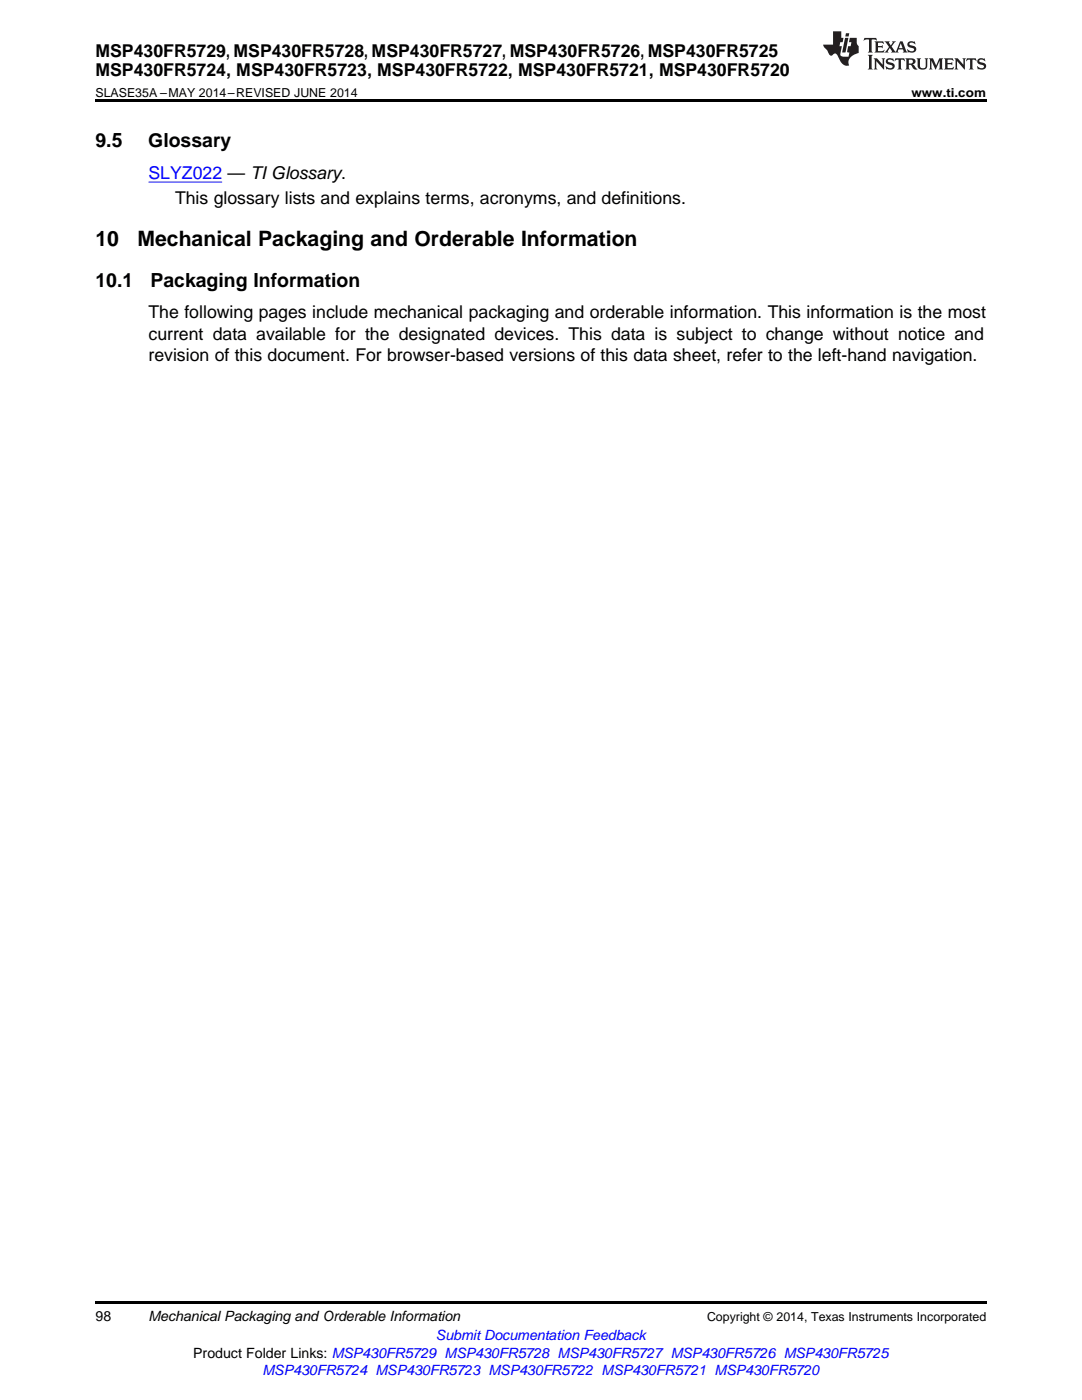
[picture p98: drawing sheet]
<svg xmlns="http://www.w3.org/2000/svg" width="216mm" height="279mm" viewBox="0 0 216 279" stroke-linecap="round" stroke-linejoin="round" font-family="sans-serif">
<defs><g id="words">
<g font-size="4.2">
<text x="19" y="49.1">10</text>
<text x="27.4" y="49.1">Mechanical Packaging and Orderable Information</text>
</g>
<g font-size="3.9">
<text x="19" y="29.3">9.5</text>
<text x="29.6" y="29.3">Glossary</text>
<text x="19" y="57.2">10.1</text>
<text x="30" y="57.2">Packaging Information</text>
</g>
<g font-size="3.5">
<text x="19" y="11.3">MSP430FR5729, MSP430FR5728, MSP430FR5727, MSP430FR5726, MSP430FR5725</text>
<text x="19" y="15.2">MSP430FR5724, MSP430FR5723, MSP430FR5722, MSP430FR5721, MSP430FR5720</text>
<text x="34.9" y="40.7">This glossary lists and explains terms, acronyms, and definitions.</text>
<text x="29.6" y="63.5">The following pages include mechanical packaging and orderable information. This information is the most</text>
<text x="29.6" y="67.8">current data available for the designated devices. This data is subject to change without notice and</text>
<text x="29.6" y="72">revision of this document. For browser-based versions of this data sheet, refer to the left-hand navigation.</text>
</g>
<text font-size="3.5" fill="#00f" x="29.6" y="35.6">SLYZ022 — TI Glossary.</text>
<g font-size="2.8">
<text x="19" y="263.6">98</text>
<text x="29.6" y="263.6">Mechanical Packaging and Orderable Information</text>
<text x="38.6" y="270.9">Product Folder Links: MSP430FR5729 MSP430FR5728 MSP430FR5727 MSP430FR5726 MSP430FR5725</text>
</g>
<g font-size="2.8" fill="#00f">
<text x="87" y="267.4">Submit Documentation Feedback</text>
<text x="52.4" y="274.5">MSP430FR5724 MSP430FR5723 MSP430FR5722 MSP430FR5721 MSP430FR5720</text>
</g>
<g font-size="2.5">
<text x="19" y="19.3">SLASE35A –MAY 2014–REVISED JUNE 2014</text>
<text x="181.9" y="19.3">www.ti.com</text>
<text x="141.1" y="263.6">Copyright © 2014, Texas Instruments Incorporated</text>
</g>
</g></defs>
<path d="M19 19.9h177.8v.5h-177.8zM19 259.7h177.8v.5h-177.8z" fill="#000"/>
<g fill="#231f20">
<path d="M172.5 7.6l-.1 .5 .4-.2h.6v.1v2.1l-.2 .4h.9l-.2-.4v-2.1l.1-.1h.5l.5 .2-.2-.5zM174.5 8.3l.2 .3v1.5l-.2 .4h1.8l.2-.6a1.04 1.04 0 0 1-1.3 .2v-.7h.6l.3 .2v-.6l-.3 .2h-.6v-.6l.8-.1 .4 .3-.2-.5zM176.5 8.3l.9 1.1-.9 1.1h.8l-.2-.2 .4-.7 .5 .7-.2 .2h1.5l-.2-.2 .2-.4h.9l.1 .4-.2 .2h1l-.3-.3-.7-1.9h-.5l-.9 2-.8-1 .9-1h-.8l.1 .3-.4 .5-.3-.6 .1-.2zM179.7 8.6l.4 1h-.7zM181.3 8.4a.63 .63 0 0 0-.2 .7 .63 .63 0 0 0 .6 .4l.6 .2 .1 .2a.75 .75 0 0 1-.7 .4 .75 .75 0 0 1-.6-.5l.1 .7 .1-.1a1.11 1.11 0 0 0 1.5-.6 1.13 1.13 0 0 0-1.2-.8l-.1-.4a1.04 1.04 0 0 1 1.2 .2l-.2-.5-.2 .1-.4-.2zM173.2 10.9l.2 .4v2.2l-.2 .4h1l-.3-.4v-2.2l.3-.4zM174.3 11.6l.3 .4v1.5l-.3 .4h.8l-.2-.4v-1.3l1.5 1.7v-1.9l.2-.4h-.7l.2 .4v.9l-1.1-1.3zM177 11.8a.62 .62 0 0 0-.2 .7 .62 .62 0 0 0 .6 .4l.6 .1 .1 .3a.76 .76 0 0 1-.7 .3 .76 .76 0 0 1-.7-.4l.2 .7 .1-.1a1.11 1.11 0 0 0 1.5-.6 1.13 1.13 0 0 0-1.2-.8l-.1-.4a1.04 1.04 0 0 1 1.2 .2l-.2-.6-.2 .1-.5-.1zM178.7 11.6l-.2 .6a.61 .61 0 0 1 .8-.3v1.6l-.2 .4h.9l-.2-.4v-1.6a.63 .63 0 0 1 .7 .3l-.1-.6zM180.6 11.6l.3 .4v1.5l-.3 .4h1l-.2-.2-.1-.8 .6 .2a.76 .76 0 0 0 1.2 .7l-1-1a.58 .58 0 0 0 .6-.5 .58 .58 0 0 0-.5-.6zM181.4 11.9h.1a.45 .45 0 0 1 .5 .1 .45 .45 0 0 1 .1 .5l-.8 .2zM182.9 11.6l.2 .2a2.17 2.17 0 0 0 .3 1.9 .99 .99 0 0 0 1.6-.6v-1.1l.2-.4h-.7l.2 .2a1.92 1.92 0 0 1-.2 1.8 .6 .6 0 0 1-.9-.5v-1.1l.2-.4zM185.4 11.6l.2 .4v1.5l-.2 .4h.7l-.2-.4v-1.4l.8 1.8 .8-1.8v1.4l-.2 .4h.9l-.2-.4v-1.5l.2-.4h-.8l-.6 1.5-.6-1.5zM188.4 11.6l.2 .4v1.5l-.2 .4h1.8l.1-.6a1.04 1.04 0 0 1-1.2 .1v-.6h.5l.4 .2v-.6l-.4 .2h-.5v-.7h.8l.3 .3-.1-.6zM190.5 11.6l.2 .4v1.5l-.2 .4h.7l-.2-.4v-1.3l1.5 1.7v-1.9l.2-.4h-.7l.2 .4v.9l-1.1-1.3zM192.9 11.6l-.1 .6a.61 .61 0 0 1 .7-.3l.1 1.6-.3 .4h1l-.3-.4 .1-1.6a.63 .63 0 0 1 .7 .3l-.1-.6zM195.2 11.8a.62 .62 0 0 0-.2 .7 .62 .62 0 0 0 .6 .4l.6 .1 .1 .3a.76 .76 0 0 1-.7 .3 .76 .76 0 0 1-.6-.4l.1 .7 .1-.1a1.11 1.11 0 0 0 1.6-.6 1.13 1.13 0 0 0-1.3-.8l-.1-.4a1.04 1.04 0 0 1 1.2 .2l-.1-.6-.2 .1-.5-.1z"/>
<path d="M166.2 6.3v2.6h-1.9v.4l.8 .9a.91 .91 0 0 0 1 .8 .56 .56 0 0 1 .5-.3 .56 .56 0 0 1 .5 .3l.4 .8a1.53 1.53 0 0 0 1.9 1.2 1.54 1.54 0 0 1 1-2.1l.9-.3v-1.4a1.52 1.52 0 0 1-.4-1.6h-1.3l-.2 .8h.5l-.2 .8h-.5l-.1 1v.2l.4 .1-.2 .8a1.93 1.93 0 0 1-1.6-.3l.3-1.8h-.5l.2-.8h.4l.2-.8h-.4v-1.3zM168.6 7.6l-.6 2.9h.7l.6-2.9zM168.8 6.6l-.1 .7h.6l.2-.7z"/>
</g>
<path d="M29.6 36.3h14.7" fill="none" stroke="#00f" stroke-width=".2"/>
<use href="#words"/>
</svg>
